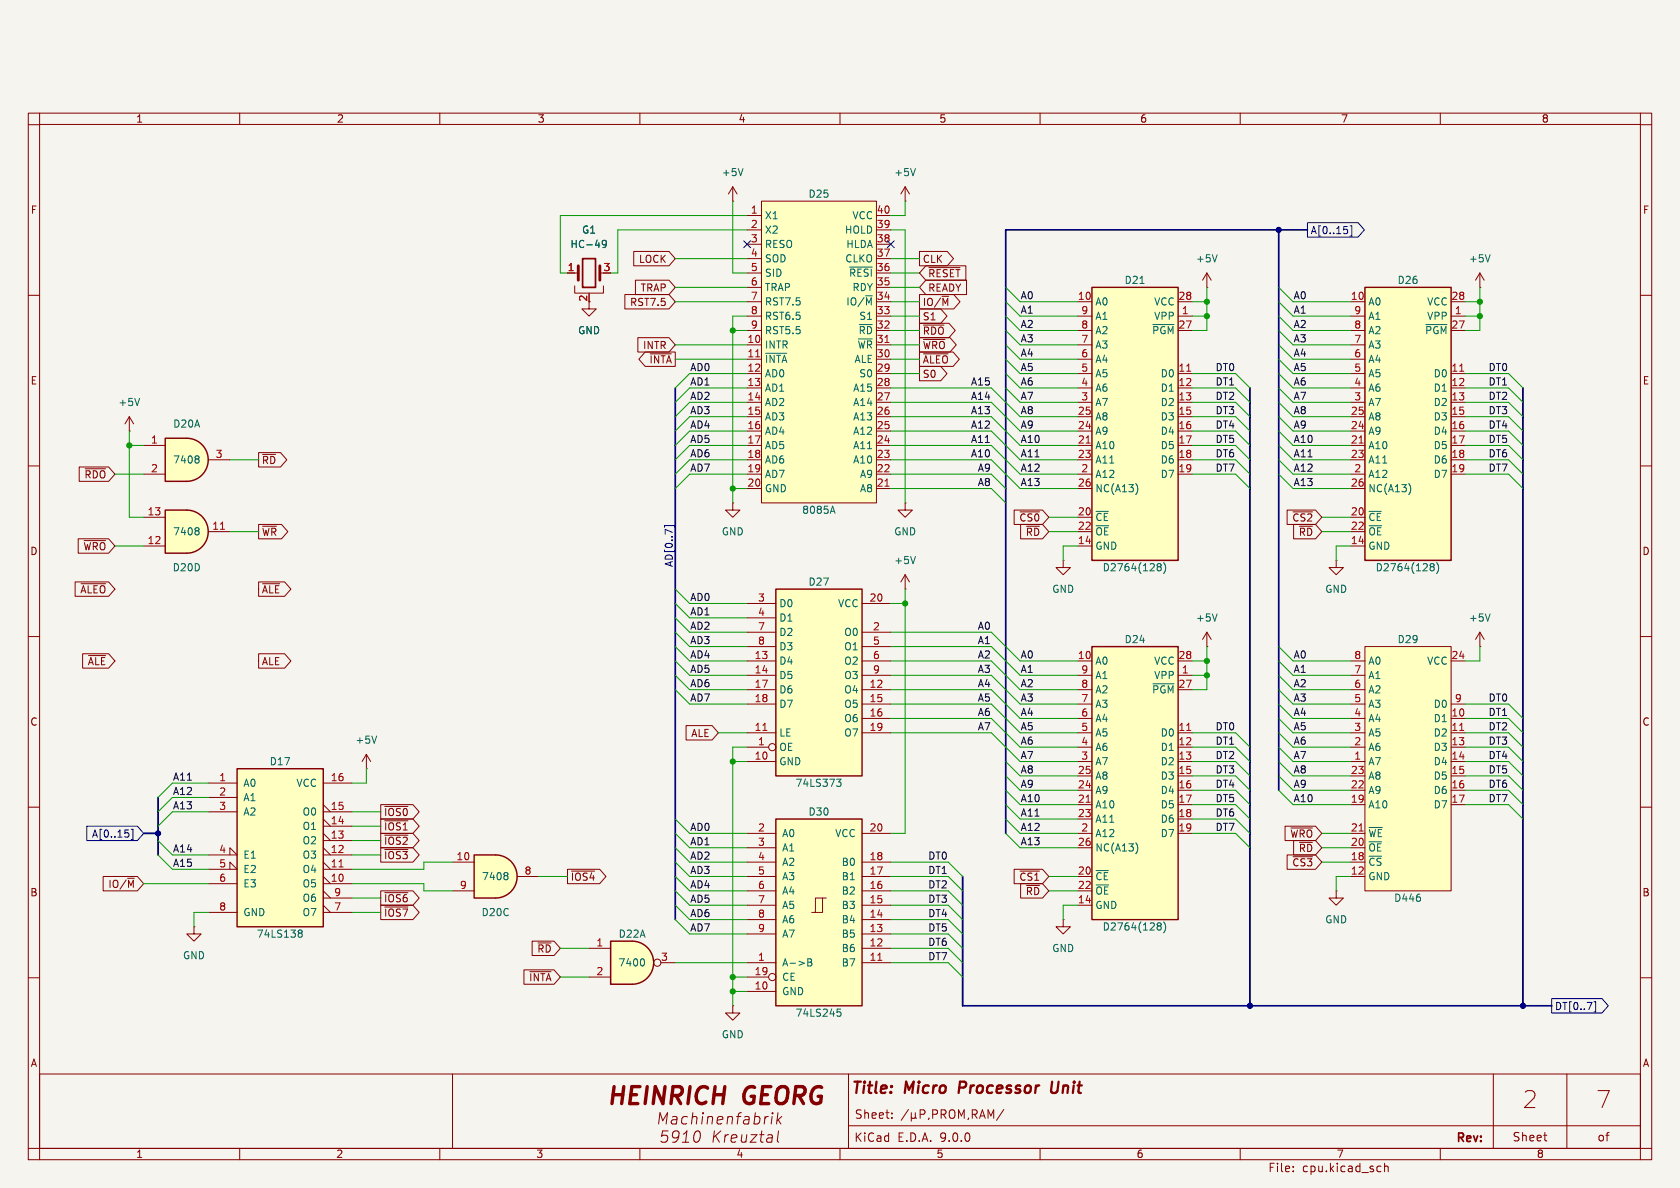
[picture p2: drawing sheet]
<svg xmlns="http://www.w3.org/2000/svg" width="297mm" height="210mm" viewBox="0 0 297 210" stroke-linecap="round" stroke-linejoin="round" font-family="sans-serif">
<defs><g id="words">
<g font-size="4.2" fill="#840000">
<text x="106.9" y="196.1">HEINRICH</text>
<text x="131.4" y="196.1">GEORG</text>
<text x="269.1" y="196.1">2</text>
<text x="282.1" y="196.1">7</text>
</g>
<g font-size="2.8" fill="#840000">
<text x="150.4" y="193.9">Title:</text>
<text x="160" y="193.9">Micro</text>
<text x="170.3" y="193.9">Processor</text>
<text x="187.4" y="193.9">Unit</text>
</g>
<g font-size="2.1" fill="#840000">
<text x="151" y="198">Sheet:</text>
<text x="150.9" y="202.1">KiCad</text>
<text x="158.7" y="202.1">E.D.A.</text>
<text x="166.2" y="202.1">9.0.0</text>
<text x="257.1" y="202.3">Rev:</text>
<text x="267.3" y="202">Sheet</text>
<text x="282.3" y="202">of</text>
<text x="224.1" y="207.4">File:</text>
<text x="230.2" y="207.4">cpu.kicad_sch</text>
</g>
<g font-size="1.8" fill="#840000">
<text x="24" y="21.9">1</text>
<text x="59.5" y="21.9">2</text>
<text x="95" y="21.9">3</text>
<text x="130.5" y="21.9">4</text>
<text x="166" y="21.9">5</text>
<text x="201.5" y="21.9">6</text>
<text x="237" y="21.9">7</text>
<text x="272.5" y="21.9">8</text>
<text x="5.3" y="38">F</text>
<text x="290.3" y="38">F</text>
<text x="112.8" y="46.7">LOCK</text>
<text x="163" y="46.7">CLK</text>
<text x="103.9" y="53.4" transform="rotate(-90 103.9 53.4)">2</text>
<text x="113.2" y="51.8">TRAP</text>
<text x="164" y="49.2">~{RESET}</text>
<text x="164" y="51.8">READY</text>
<text x="111.3" y="54.3">RST7.5</text>
<text x="163" y="56.8">S1</text>
<text x="163" y="59.4">~{RDO}</text>
<text x="163" y="54.3">IO/~{M}</text>
<text x="113.6" y="61.9">INTR</text>
<text x="114.7" y="64.5">~{INTA}</text>
<text x="163" y="61.9">~{WRO}</text>
<text x="163" y="64.5">~{ALEO}</text>
<text x="5.3" y="68.2">E</text>
<text x="163" y="67">S0</text>
<text x="290.3" y="68.2">E</text>
<text x="46.2" y="82.2">~{RD}</text>
<text x="14.8" y="84.8">~{RDO}</text>
<text x="46.2" y="94.9">~{WR}</text>
<text x="180.1" y="92.4">~{CS0}</text>
<text x="181.2" y="94.9">~{RD}</text>
<text x="228.4" y="92.4">~{CS2}</text>
<text x="229.5" y="94.9">~{RD}</text>
<text x="5.3" y="98.3">D</text>
<text x="14.6" y="97.5">~{WRO}</text>
<text x="290.3" y="98.3">D</text>
<text x="14.1" y="105.1">~{ALEO}</text>
<text x="46.2" y="105.1">~{ALE}</text>
<text x="15.4" y="117.8">~{ALE}</text>
<text x="46.2" y="117.8">ALE</text>
<text x="5.3" y="128.5">C</text>
<text x="122.1" y="130.5">ALE</text>
<text x="290.3" y="128.5">C</text>
<text x="67.8" y="147">~{IOS1}</text>
<text x="67.8" y="149.5">~{IOS2}</text>
<text x="67.8" y="144.5">~{IOS0}</text>
<text x="228" y="148.3">~{WRO}</text>
<text x="67.8" y="152.1">~{IOS3}</text>
<text x="100.8" y="155.9">~{IOS4}</text>
<text x="180.1" y="155.9">~{CS1}</text>
<text x="228.4" y="153.4">~{CS3}</text>
<text x="229.5" y="150.8">~{RD}</text>
<text x="5.3" y="158.6">B</text>
<text x="19.1" y="157.2">IO/~{M}</text>
<text x="67.8" y="159.7">~{IOS6}</text>
<text x="181.2" y="158.4">~{RD}</text>
<text x="290.3" y="158.6">B</text>
<text x="67.8" y="162.2">~{IOS7}</text>
<text x="93.4" y="173.7">~{INTA}</text>
<text x="94.9" y="168.6">~{RD}</text>
<text x="5.3" y="188.8">A</text>
<text x="290.3" y="188.8">A</text>
<text x="24" y="204.9">1</text>
<text x="59.3" y="204.9">2</text>
<text x="94.7" y="204.9">3</text>
<text x="130.1" y="204.9">4</text>
<text x="165.5" y="204.9">5</text>
<text x="200.8" y="204.9">6</text>
<text x="236.2" y="204.9">7</text>
<text x="271.6" y="204.9">8</text>
</g>
<g font-size="1.8" fill="#006464">
<text x="127.5" y="31.3">+5V</text>
<text x="142.8" y="35.2">D25</text>
<text x="158" y="31.3">+5V</text>
<text x="102.8" y="41.5">G1</text>
<text x="135.1" y="39">X1</text>
<text x="135.1" y="41.5">X2</text>
<text x="149.3" y="41.5">HOLD</text>
<text x="150.6" y="39">VCC</text>
<text x="100.7" y="44">HC-49</text>
<text x="135.1" y="44">RESO</text>
<text x="135.1" y="46.6">SOD</text>
<text x="149.3" y="46.6">CLKO</text>
<text x="149.5" y="44">HLDA</text>
<text x="211.3" y="46.6">+5V</text>
<text x="259.6" y="46.6">+5V</text>
<text x="135.1" y="49.1">SID</text>
<text x="135.1" y="51.7">TRAP</text>
<text x="150" y="49.1">~{RESI}</text>
<text x="150.6" y="51.7">RDY</text>
<text x="198.7" y="50.4">D21</text>
<text x="247" y="50.4">D26</text>
<text x="102.1" y="59.3">GND</text>
<text x="135.1" y="54.2">RST7.5</text>
<text x="135.1" y="56.7">RST6.5</text>
<text x="135.1" y="59.3">RST5.5</text>
<text x="149.5" y="54.2">IO/~{M}</text>
<text x="151.7" y="59.3">~{RD}</text>
<text x="151.8" y="56.7">S1</text>
<text x="193.5" y="54.2">A0</text>
<text x="193.5" y="56.7">A1</text>
<text x="193.5" y="59.3">A2</text>
<text x="203.6" y="59.3">~{PGM}</text>
<text x="203.9" y="54.2">VCC</text>
<text x="203.9" y="56.7">VPP</text>
<text x="241.8" y="54.2">A0</text>
<text x="241.8" y="56.7">A1</text>
<text x="241.8" y="59.3">A2</text>
<text x="251.8" y="59.3">~{PGM}</text>
<text x="252.2" y="54.2">VCC</text>
<text x="252.2" y="56.7">VPP</text>
<text x="135.1" y="61.8">INTR</text>
<text x="135.1" y="64.4">~{INTA}</text>
<text x="151" y="64.4">ALE</text>
<text x="193.5" y="61.8">A3</text>
<text x="193.5" y="64.4">A4</text>
<text x="241.8" y="61.8">A3</text>
<text x="241.8" y="64.4">A4</text>
<text x="20.8" y="72">+5V</text>
<text x="135.1" y="66.9">AD0</text>
<text x="135.1" y="69.4">AD1</text>
<text x="135.1" y="72">AD2</text>
<text x="150.7" y="69.4">A15</text>
<text x="150.7" y="72">A14</text>
<text x="151.8" y="66.9">S0</text>
<text x="193.5" y="66.9">A5</text>
<text x="193.5" y="69.4">A6</text>
<text x="193.5" y="72">A7</text>
<text x="205.1" y="66.9">D0</text>
<text x="205.1" y="69.4">D1</text>
<text x="205.1" y="72">D2</text>
<text x="241.8" y="66.9">A5</text>
<text x="241.8" y="69.4">A6</text>
<text x="241.8" y="72">A7</text>
<text x="253.3" y="66.9">D0</text>
<text x="253.3" y="69.4">D1</text>
<text x="253.3" y="72">D2</text>
<text x="30.5" y="75.8">D20A</text>
<text x="135.1" y="74.5">AD3</text>
<text x="135.1" y="77.1">AD4</text>
<text x="150.7" y="74.5">A13</text>
<text x="150.7" y="77.1">A12</text>
<text x="193.5" y="74.5">A8</text>
<text x="193.5" y="77.1">A9</text>
<text x="205.1" y="74.5">D3</text>
<text x="205.1" y="77.1">D4</text>
<text x="241.8" y="74.5">A8</text>
<text x="241.8" y="77.1">A9</text>
<text x="253.3" y="74.5">D3</text>
<text x="253.3" y="77.1">D4</text>
<text x="30.5" y="82.1">7408</text>
<text x="135.1" y="79.6">AD5</text>
<text x="135.1" y="82.1">AD6</text>
<text x="150.7" y="79.6">A11</text>
<text x="150.7" y="82.1">A10</text>
<text x="193.5" y="79.6">A10</text>
<text x="193.5" y="82.1">A11</text>
<text x="205.1" y="79.6">D5</text>
<text x="205.1" y="82.1">D6</text>
<text x="241.8" y="79.6">A10</text>
<text x="241.8" y="82.1">A11</text>
<text x="253.3" y="79.6">D5</text>
<text x="253.3" y="82.1">D6</text>
<text x="135.1" y="84.7">AD7</text>
<text x="135.1" y="87.2">GND</text>
<text x="151.9" y="84.7">A9</text>
<text x="151.9" y="87.2">A8</text>
<text x="193.5" y="84.7">A12</text>
<text x="193.5" y="87.2">NC(A13)</text>
<text x="205.1" y="84.7">D7</text>
<text x="241.8" y="84.7">A12</text>
<text x="241.8" y="87.2">NC(A13)</text>
<text x="253.3" y="84.7">D7</text>
<text x="30.5" y="94.8">7408</text>
<text x="127.5" y="94.8">GND</text>
<text x="141.7" y="91">8085A</text>
<text x="158" y="94.8">GND</text>
<text x="193.5" y="92.3">~{CE}</text>
<text x="193.5" y="94.8">~{OE}</text>
<text x="241.8" y="92.3">~{CE}</text>
<text x="241.8" y="94.8">~{OE}</text>
<text x="30.4" y="101.2">D20D</text>
<text x="158" y="99.9">+5V</text>
<text x="193.5" y="97.4">GND</text>
<text x="194.8" y="101.2">D2764(128)</text>
<text x="241.8" y="97.4">GND</text>
<text x="243.1" y="101.2">D2764(128)</text>
<text x="137.7" y="107.5">D0</text>
<text x="142.8" y="103.7">D27</text>
<text x="148.1" y="107.5">VCC</text>
<text x="185.9" y="105">GND</text>
<text x="234.2" y="105">GND</text>
<text x="137.7" y="110.1">D1</text>
<text x="137.7" y="112.6">D2</text>
<text x="149.1" y="112.6">O0</text>
<text x="198.7" y="113.9">D24</text>
<text x="211.3" y="110.1">+5V</text>
<text x="247" y="113.9">D29</text>
<text x="259.6" y="110.1">+5V</text>
<text x="137.7" y="115.2">D3</text>
<text x="137.7" y="117.7">D4</text>
<text x="149.1" y="115.2">O1</text>
<text x="149.1" y="117.7">O2</text>
<text x="193.5" y="117.7">A0</text>
<text x="203.9" y="117.7">VCC</text>
<text x="241.8" y="117.7">A0</text>
<text x="252.2" y="117.7">VCC</text>
<text x="137.7" y="120.2">D5</text>
<text x="137.7" y="122.8">D6</text>
<text x="137.7" y="125.3">D7</text>
<text x="149.1" y="120.2">O3</text>
<text x="149.1" y="122.8">O4</text>
<text x="149.1" y="125.3">O5</text>
<text x="193.5" y="120.2">A1</text>
<text x="193.5" y="122.8">A2</text>
<text x="193.5" y="125.3">A3</text>
<text x="203.6" y="122.8">~{PGM}</text>
<text x="203.9" y="120.2">VPP</text>
<text x="241.8" y="120.2">A1</text>
<text x="241.8" y="122.8">A2</text>
<text x="241.8" y="125.3">A3</text>
<text x="253.3" y="125.3">D0</text>
<text x="62.7" y="131.7">+5V</text>
<text x="137.7" y="130.4">LE</text>
<text x="149.1" y="127.9">O6</text>
<text x="149.1" y="130.4">O7</text>
<text x="193.5" y="127.9">A4</text>
<text x="193.5" y="130.4">A5</text>
<text x="205.1" y="130.4">D0</text>
<text x="241.8" y="127.9">A4</text>
<text x="241.8" y="130.4">A5</text>
<text x="253.3" y="127.9">D1</text>
<text x="253.3" y="130.4">D2</text>
<text x="47.6" y="135.5">D17</text>
<text x="137.7" y="132.9">OE</text>
<text x="137.7" y="135.5">GND</text>
<text x="193.5" y="132.9">A6</text>
<text x="193.5" y="135.5">A7</text>
<text x="205.1" y="132.9">D1</text>
<text x="205.1" y="135.5">D2</text>
<text x="241.8" y="132.9">A6</text>
<text x="241.8" y="135.5">A7</text>
<text x="253.3" y="132.9">D3</text>
<text x="253.3" y="135.5">D4</text>
<text x="42.9" y="139.3">A0</text>
<text x="42.9" y="141.8">A1</text>
<text x="52.3" y="139.3">VCC</text>
<text x="140.5" y="139.3">74LS373</text>
<text x="193.5" y="138">A8</text>
<text x="193.5" y="140.6">A9</text>
<text x="193.5" y="143.1">A10</text>
<text x="205.1" y="138">D3</text>
<text x="205.1" y="140.6">D4</text>
<text x="205.1" y="143.1">D5</text>
<text x="241.8" y="138">A8</text>
<text x="241.8" y="140.6">A9</text>
<text x="241.8" y="143.1">A10</text>
<text x="253.3" y="138">D5</text>
<text x="253.3" y="140.6">D6</text>
<text x="253.3" y="143.1">D7</text>
<text x="42.9" y="144.4">A2</text>
<text x="53.4" y="144.4">O0</text>
<text x="53.4" y="146.9">O1</text>
<text x="53.4" y="149.5">O2</text>
<text x="138.2" y="148.2">A0</text>
<text x="142.8" y="144.4">D30</text>
<text x="147.6" y="148.2">VCC</text>
<text x="193.5" y="145.6">A11</text>
<text x="193.5" y="148.2">A12</text>
<text x="205.1" y="145.6">D6</text>
<text x="205.1" y="148.2">D7</text>
<text x="241.8" y="148.2">~{WE}</text>
<text x="42.9" y="152">E1</text>
<text x="42.9" y="154.5">E2</text>
<text x="53.4" y="152">O3</text>
<text x="53.4" y="154.5">O4</text>
<text x="85.1" y="155.8">7408</text>
<text x="138.2" y="150.7">A1</text>
<text x="138.2" y="153.3">A2</text>
<text x="138.2" y="155.8">A3</text>
<text x="148.7" y="153.3">B0</text>
<text x="148.7" y="155.8">B1</text>
<text x="193.5" y="150.7">NC(A13)</text>
<text x="193.5" y="155.8">~{CE}</text>
<text x="241.8" y="150.7">~{OE}</text>
<text x="241.8" y="153.3">~{CS}</text>
<text x="241.8" y="155.8">GND</text>
<text x="42.9" y="157.1">E3</text>
<text x="53.4" y="157.1">O5</text>
<text x="53.4" y="159.6">O6</text>
<text x="138.2" y="158.3">A4</text>
<text x="138.2" y="160.9">A5</text>
<text x="148.7" y="158.3">B2</text>
<text x="148.7" y="160.9">B3</text>
<text x="193.5" y="158.3">~{OE}</text>
<text x="193.5" y="160.9">GND</text>
<text x="246.4" y="159.6">D446</text>
<text x="42.9" y="162.2">GND</text>
<text x="45.3" y="166">74LS138</text>
<text x="53.4" y="162.2">O7</text>
<text x="85" y="162.2">D20C</text>
<text x="109.3" y="166">D22A</text>
<text x="138.2" y="163.4">A6</text>
<text x="138.2" y="166">A7</text>
<text x="148.7" y="163.4">B4</text>
<text x="148.7" y="166">B5</text>
<text x="194.8" y="164.7">D2764(128)</text>
<text x="234.2" y="163.4">GND</text>
<text x="32.3" y="169.8">GND</text>
<text x="109.2" y="171">7400</text>
<text x="138.2" y="171">A-&gt;B</text>
<text x="138.2" y="173.6">CE</text>
<text x="148.7" y="168.5">B6</text>
<text x="148.7" y="171">B7</text>
<text x="185.9" y="168.5">GND</text>
<text x="138.2" y="176.1">GND</text>
<text x="140.5" y="179.9">74LS245</text>
<text x="127.5" y="183.7">GND</text>
</g>
<g font-size="1.8" fill="#a90000">
<text x="132.6" y="37.8">1</text>
<text x="132.6" y="40.4">2</text>
<text x="154.9" y="37.8">40</text>
<text x="154.9" y="40.4">39</text>
<text x="132.6" y="42.9">3</text>
<text x="132.6" y="45.5">4</text>
<text x="154.9" y="42.9">38</text>
<text x="154.9" y="45.5">37</text>
<text x="100.3" y="48">1</text>
<text x="106.6" y="48">3</text>
<text x="132.6" y="48">5</text>
<text x="132.6" y="50.5">6</text>
<text x="132.6" y="53.1">7</text>
<text x="154.9" y="48">36</text>
<text x="154.9" y="50.5">35</text>
<text x="154.9" y="53.1">34</text>
<text x="190.5" y="53.1">10</text>
<text x="208.2" y="53.1">28</text>
<text x="238.7" y="53.1">10</text>
<text x="256.5" y="53.1">28</text>
<text x="132.6" y="55.6">8</text>
<text x="132.6" y="58.2">9</text>
<text x="154.9" y="55.6">33</text>
<text x="154.9" y="58.2">32</text>
<text x="191.1" y="55.6">9</text>
<text x="191.1" y="58.2">8</text>
<text x="208.2" y="58.2">27</text>
<text x="208.8" y="55.6">1</text>
<text x="239.3" y="55.6">9</text>
<text x="239.3" y="58.2">8</text>
<text x="256.5" y="58.2">27</text>
<text x="257.1" y="55.6">1</text>
<text x="132" y="60.7">10</text>
<text x="132" y="63.2">11</text>
<text x="132" y="65.8">12</text>
<text x="151.5" y="61.8">~{WR}</text>
<text x="154.9" y="60.7">31</text>
<text x="154.9" y="63.2">30</text>
<text x="154.9" y="65.8">29</text>
<text x="191.1" y="60.7">7</text>
<text x="191.1" y="63.2">6</text>
<text x="191.1" y="65.8">5</text>
<text x="208.2" y="65.8">11</text>
<text x="239.3" y="60.7">7</text>
<text x="239.3" y="63.2">6</text>
<text x="239.3" y="65.8">5</text>
<text x="256.5" y="65.8">11</text>
<text x="132" y="68.3">13</text>
<text x="132" y="70.9">14</text>
<text x="154.9" y="68.3">28</text>
<text x="154.9" y="70.9">27</text>
<text x="191.1" y="68.3">4</text>
<text x="191.1" y="70.9">3</text>
<text x="208.2" y="68.3">12</text>
<text x="208.2" y="70.9">13</text>
<text x="239.3" y="68.3">4</text>
<text x="239.3" y="70.9">3</text>
<text x="256.5" y="68.3">12</text>
<text x="256.5" y="70.9">13</text>
<text x="132" y="73.4">15</text>
<text x="132" y="75.9">16</text>
<text x="154.9" y="73.4">26</text>
<text x="154.9" y="75.9">25</text>
<text x="190.5" y="73.4">25</text>
<text x="190.5" y="75.9">24</text>
<text x="208.2" y="73.4">15</text>
<text x="208.2" y="75.9">16</text>
<text x="238.7" y="73.4">25</text>
<text x="238.7" y="75.9">24</text>
<text x="256.5" y="73.4">15</text>
<text x="256.5" y="75.9">16</text>
<text x="26.6" y="78.5">1</text>
<text x="26.6" y="83.6">2</text>
<text x="38" y="81">3</text>
<text x="132" y="78.5">17</text>
<text x="132" y="81">18</text>
<text x="132" y="83.6">19</text>
<text x="154.9" y="78.5">24</text>
<text x="154.9" y="81">23</text>
<text x="154.9" y="83.6">22</text>
<text x="190.5" y="78.5">21</text>
<text x="190.5" y="81">23</text>
<text x="191.1" y="83.6">2</text>
<text x="208.2" y="78.5">17</text>
<text x="208.2" y="81">18</text>
<text x="208.2" y="83.6">19</text>
<text x="238.7" y="78.5">21</text>
<text x="238.7" y="81">23</text>
<text x="239.3" y="83.6">2</text>
<text x="256.5" y="78.5">17</text>
<text x="256.5" y="81">18</text>
<text x="256.5" y="83.6">19</text>
<text x="132" y="86.1">20</text>
<text x="154.9" y="86.1">21</text>
<text x="190.5" y="86.1">26</text>
<text x="238.7" y="86.1">26</text>
<text x="26" y="91.2">13</text>
<text x="37.4" y="93.7">11</text>
<text x="190.5" y="91.2">20</text>
<text x="190.5" y="93.7">22</text>
<text x="238.7" y="91.2">20</text>
<text x="238.7" y="93.7">22</text>
<text x="26" y="96.3">12</text>
<text x="190.5" y="96.3">14</text>
<text x="238.7" y="96.3">14</text>
<text x="133.9" y="106.4">3</text>
<text x="153.6" y="106.4">20</text>
<text x="133.9" y="109">4</text>
<text x="133.9" y="111.5">7</text>
<text x="154.2" y="111.5">2</text>
<text x="133.3" y="116.6">13</text>
<text x="133.3" y="119.1">14</text>
<text x="133.9" y="114">8</text>
<text x="154.2" y="114">5</text>
<text x="154.2" y="116.6">6</text>
<text x="154.2" y="119.1">9</text>
<text x="190.5" y="116.6">10</text>
<text x="191.1" y="119.1">9</text>
<text x="208.2" y="116.6">28</text>
<text x="208.8" y="119.1">1</text>
<text x="239.3" y="116.6">8</text>
<text x="239.3" y="119.1">7</text>
<text x="256.5" y="116.6">24</text>
<text x="133.3" y="121.7">17</text>
<text x="133.3" y="124.2">18</text>
<text x="153.6" y="121.7">12</text>
<text x="153.6" y="124.2">15</text>
<text x="191.1" y="121.7">8</text>
<text x="191.1" y="124.2">7</text>
<text x="208.2" y="121.7">27</text>
<text x="239.3" y="121.7">6</text>
<text x="239.3" y="124.2">5</text>
<text x="257.1" y="124.2">9</text>
<text x="133.3" y="129.3">11</text>
<text x="133.9" y="131.8">1</text>
<text x="153.6" y="126.7">16</text>
<text x="153.6" y="129.3">19</text>
<text x="191.1" y="126.7">6</text>
<text x="191.1" y="129.3">5</text>
<text x="191.1" y="131.8">4</text>
<text x="208.2" y="129.3">11</text>
<text x="208.2" y="131.8">12</text>
<text x="239.3" y="126.7">4</text>
<text x="239.3" y="129.3">3</text>
<text x="239.3" y="131.8">2</text>
<text x="256.5" y="126.7">10</text>
<text x="256.5" y="129.3">11</text>
<text x="256.5" y="131.8">13</text>
<text x="133.3" y="134.4">10</text>
<text x="190.5" y="136.9">25</text>
<text x="191.1" y="134.4">3</text>
<text x="208.2" y="134.4">13</text>
<text x="208.2" y="136.9">15</text>
<text x="238.7" y="136.9">23</text>
<text x="239.3" y="134.4">1</text>
<text x="256.5" y="134.4">14</text>
<text x="256.5" y="136.9">15</text>
<text x="38.7" y="138.2">1</text>
<text x="38.7" y="140.7">2</text>
<text x="38.7" y="143.3">3</text>
<text x="58.4" y="138.2">16</text>
<text x="58.4" y="143.3">15</text>
<text x="190.5" y="139.4">24</text>
<text x="190.5" y="142">21</text>
<text x="208.2" y="139.4">16</text>
<text x="208.2" y="142">17</text>
<text x="238.7" y="139.4">22</text>
<text x="238.7" y="142">19</text>
<text x="256.5" y="139.4">16</text>
<text x="256.5" y="142">17</text>
<text x="58.4" y="145.8">14</text>
<text x="58.4" y="148.3">13</text>
<text x="133.9" y="147.1">2</text>
<text x="133.9" y="149.6">3</text>
<text x="153.6" y="147.1">20</text>
<text x="190.5" y="144.5">23</text>
<text x="190.5" y="149.6">26</text>
<text x="191.1" y="147.1">2</text>
<text x="208.2" y="144.5">18</text>
<text x="208.2" y="147.1">19</text>
<text x="238.7" y="147.1">21</text>
<text x="238.7" y="149.6">20</text>
<text x="38.7" y="150.9">4</text>
<text x="38.7" y="153.4">5</text>
<text x="38.7" y="156">6</text>
<text x="58.4" y="150.9">12</text>
<text x="58.4" y="153.4">11</text>
<text x="58.4" y="156">10</text>
<text x="80.6" y="152.1">10</text>
<text x="92.6" y="154.7">8</text>
<text x="133.9" y="152.1">4</text>
<text x="133.9" y="154.7">5</text>
<text x="153.6" y="152.1">18</text>
<text x="153.6" y="154.7">17</text>
<text x="190.5" y="154.7">20</text>
<text x="238.7" y="152.1">18</text>
<text x="238.7" y="154.7">12</text>
<text x="38.7" y="161">8</text>
<text x="59" y="158.5">9</text>
<text x="59" y="161">7</text>
<text x="81.2" y="157.2">9</text>
<text x="133.9" y="157.2">6</text>
<text x="133.9" y="159.8">7</text>
<text x="153.6" y="157.2">16</text>
<text x="153.6" y="159.8">15</text>
<text x="190.5" y="157.2">22</text>
<text x="190.5" y="159.8">14</text>
<text x="105.3" y="167.4">1</text>
<text x="133.9" y="162.3">8</text>
<text x="133.9" y="164.8">9</text>
<text x="153.6" y="162.3">14</text>
<text x="153.6" y="164.8">13</text>
<text x="153.6" y="167.4">12</text>
<text x="105.3" y="172.5">2</text>
<text x="116.8" y="169.9">3</text>
<text x="133.3" y="172.5">19</text>
<text x="133.9" y="169.9">1</text>
<text x="153.6" y="169.9">11</text>
<text x="133.3" y="175">10</text>
</g>
<g font-size="1.8" fill="#000084">
<text x="231.6" y="41.6">A[0..15]</text>
<text x="119" y="100.3" transform="rotate(-90 119 100.3)">AD[0..7]</text>
<text x="16.1" y="148.3">A[0..15]</text>
<text x="274.8" y="178.8">DT[0..7]</text>
</g>
<g font-size="1.8" fill="#0f0f0f">
<text x="180.3" y="53">A0</text>
<text x="228.6" y="53">A0</text>
<text x="180.3" y="55.5">A1</text>
<text x="180.3" y="58.1">A2</text>
<text x="228.6" y="58.1">A2</text>
<text x="228.6" y="55.5">A1</text>
<text x="121.9" y="65.7">AD0</text>
<text x="180.3" y="63.2">A4</text>
<text x="180.3" y="60.6">A3</text>
<text x="180.3" y="65.7">A5</text>
<text x="214.8" y="65.7">DT0</text>
<text x="228.6" y="60.6">A3</text>
<text x="228.6" y="63.2">A4</text>
<text x="228.6" y="65.7">A5</text>
<text x="263" y="65.7">DT0</text>
<text x="121.9" y="70.8">AD2</text>
<text x="121.9" y="68.2">AD1</text>
<text x="171.5" y="68.2">A15</text>
<text x="171.5" y="70.8">A14</text>
<text x="180.3" y="70.8">A7</text>
<text x="180.3" y="68.2">A6</text>
<text x="214.8" y="70.8">DT2</text>
<text x="214.8" y="68.2">DT1</text>
<text x="228.6" y="68.2">A6</text>
<text x="228.6" y="70.8">A7</text>
<text x="263" y="68.2">DT1</text>
<text x="263" y="70.8">DT2</text>
<text x="121.9" y="73.3">AD3</text>
<text x="121.9" y="75.9">AD4</text>
<text x="171.5" y="75.9">A12</text>
<text x="171.5" y="73.3">A13</text>
<text x="180.3" y="73.3">A8</text>
<text x="180.3" y="75.9">A9</text>
<text x="214.8" y="75.9">DT4</text>
<text x="214.8" y="73.3">DT3</text>
<text x="228.6" y="73.3">A8</text>
<text x="228.6" y="75.9">A9</text>
<text x="263" y="73.3">DT3</text>
<text x="263" y="75.9">DT4</text>
<text x="121.9" y="80.9">AD6</text>
<text x="121.9" y="78.4">AD5</text>
<text x="121.9" y="83.5">AD7</text>
<text x="171.5" y="80.9">A10</text>
<text x="171.5" y="78.4">A11</text>
<text x="172.8" y="83.5">A9</text>
<text x="180.3" y="78.4">A10</text>
<text x="180.3" y="83.5">A12</text>
<text x="180.3" y="80.9">A11</text>
<text x="214.8" y="83.5">DT7</text>
<text x="214.8" y="80.9">DT6</text>
<text x="214.8" y="78.4">DT5</text>
<text x="228.6" y="80.9">A11</text>
<text x="228.6" y="78.4">A10</text>
<text x="228.6" y="83.5">A12</text>
<text x="263" y="78.4">DT5</text>
<text x="263" y="80.9">DT6</text>
<text x="263" y="83.5">DT7</text>
<text x="172.8" y="86">A8</text>
<text x="180.3" y="86">A13</text>
<text x="228.6" y="86">A13</text>
<text x="121.9" y="106.3">AD0</text>
<text x="121.9" y="108.9">AD1</text>
<text x="121.9" y="114">AD3</text>
<text x="121.9" y="111.4">AD2</text>
<text x="172.8" y="114">A1</text>
<text x="172.8" y="111.4">A0</text>
<text x="121.9" y="119">AD5</text>
<text x="121.9" y="116.5">AD4</text>
<text x="172.8" y="119">A3</text>
<text x="172.8" y="116.5">A2</text>
<text x="180.3" y="116.5">A0</text>
<text x="180.3" y="119">A1</text>
<text x="228.6" y="116.5">A0</text>
<text x="228.6" y="119">A1</text>
<text x="121.9" y="124.1">AD7</text>
<text x="121.9" y="121.6">AD6</text>
<text x="172.8" y="121.6">A4</text>
<text x="172.8" y="124.1">A5</text>
<text x="180.3" y="124.1">A3</text>
<text x="180.3" y="121.6">A2</text>
<text x="228.6" y="121.6">A2</text>
<text x="228.6" y="124.1">A3</text>
<text x="263" y="124.1">DT0</text>
<text x="172.8" y="129.2">A7</text>
<text x="172.8" y="126.7">A6</text>
<text x="180.3" y="131.7">A6</text>
<text x="180.3" y="129.2">A5</text>
<text x="180.3" y="126.7">A4</text>
<text x="214.8" y="129.2">DT0</text>
<text x="214.8" y="131.7">DT1</text>
<text x="228.6" y="129.2">A5</text>
<text x="228.6" y="131.7">A6</text>
<text x="228.6" y="126.7">A4</text>
<text x="263" y="126.7">DT1</text>
<text x="263" y="131.7">DT3</text>
<text x="263" y="129.2">DT2</text>
<text x="180.3" y="136.8">A8</text>
<text x="180.3" y="134.3">A7</text>
<text x="214.8" y="136.8">DT3</text>
<text x="214.8" y="134.3">DT2</text>
<text x="228.6" y="134.3">A7</text>
<text x="228.6" y="136.8">A8</text>
<text x="263" y="136.8">DT5</text>
<text x="263" y="134.3">DT4</text>
<text x="30.5" y="140.6">A12</text>
<text x="30.5" y="143.2">A13</text>
<text x="30.5" y="138.1">A11</text>
<text x="180.3" y="139.4">A9</text>
<text x="180.3" y="141.9">A10</text>
<text x="214.8" y="139.4">DT4</text>
<text x="214.8" y="141.9">DT5</text>
<text x="228.6" y="139.4">A9</text>
<text x="228.6" y="141.9">A10</text>
<text x="263" y="141.9">DT7</text>
<text x="263" y="139.4">DT6</text>
<text x="121.9" y="147">AD0</text>
<text x="121.9" y="149.5">AD1</text>
<text x="180.3" y="144.4">A11</text>
<text x="180.3" y="147">A12</text>
<text x="180.3" y="149.5">A13</text>
<text x="214.8" y="147">DT7</text>
<text x="214.8" y="144.4">DT6</text>
<text x="30.5" y="153.3">A15</text>
<text x="30.5" y="150.8">A14</text>
<text x="121.9" y="154.6">AD3</text>
<text x="121.9" y="152.1">AD2</text>
<text x="164" y="154.6">DT1</text>
<text x="164" y="152.1">DT0</text>
<text x="121.9" y="159.7">AD5</text>
<text x="121.9" y="157.1">AD4</text>
<text x="164" y="157.1">DT2</text>
<text x="164" y="159.7">DT3</text>
<text x="121.9" y="164.8">AD7</text>
<text x="121.9" y="162.2">AD6</text>
<text x="164" y="167.3">DT6</text>
<text x="164" y="164.8">DT5</text>
<text x="164" y="162.2">DT4</text>
<text x="164" y="169.8">DT7</text>
</g>
</g></defs>
<path d="M0 0h297v210h-297z" fill="#f5f4ef" stroke="#f5f4ef" stroke-width=".18"/>
<g fill="none" stroke="#840000" stroke-width=".18">
<path d="M5 20h287v185h-287zM5 22h2M7 22h283v181h-283zM7 20v2M42.4 20v2M77.7 20v2M113.1 20v2M148.5 20v2M183.9 20v2M219.2 20v2M254.6 20v2M290 20v2"/>
<path d="M290 22h2M5 52.2h2M213.4 50.8h.1M213.4 48.3v2.5M213.4 48.3l-.8 1.2M213.4 48.3l.7 1.2M290 52.2h2M5 82.4h2M236.2 99.1v1.2h1.3l-1.3 1.3-1.3-1.3h1.3M236.2 99.1h.1M290 82.4h2M5 112.5h2"/>
<path d="M213.4 114.3h.1M213.4 111.8l-.8 1.2M213.4 111.8l.7 1.2M213.4 111.8v2.5M290 112.5h2M5 142.7h2M290 142.7h2M5 172.8h2M188 162.6v1.2h1.2l-1.2 1.3-1.3-1.3h1.3M188 162.6h.1M290 172.8h2M7 189.9h283v13.1h-283z"/>
<path d="M80 189.9v13.1M116.4 198.7l.3-2 .5 1.4 .8-1.4-.2 2M118.1 199.9h-.9l-.3 1 .4-.2 .6 .1 .2 .3-.2 .6-.3 .2h-.5l-.3-.2M119.7 197.8l-.7 .1a.4 .4 0 0 0-.3 .4 .4 .4 0 0 0 .2 .4l.7-.1M119.7 197.6l-.1 1.1M120.7 197.6l-.2 .1v.8l.3 .2 .6-.1M122.5 196.7l-.3 2M123.2 197.6l-.1 1.1M124.2 197.4l-.2 1.3M125.2 197.4l-.2 1.3M126 197.6l-.1 1.1M126.3 199.9l-.3 2"/>
<path d="M126.8 197.6v1l.2 .1 .6-.1M127.4 199.9l-1.2 1.2M127.8 197.6v.2l-1 .2M128.7 197.4l-.2 1.3M128.8 197.5l.2-.1 .4 .1v1.2M130.2 197.4h.8M130.5 197l-.2 1.7M132.4 197.8l-.6 .1a.4 .4 0 0 0-.4 .4 .4 .4 0 0 0 .3 .4l.6-.1M132.5 197.6l-.2 1.1M133.5 196.7l-.2 2M134.3 197.6v.7a.66 .66 0 0 1-1 .3M134.7 199.9l-.2 1.7v.2l.4 .1"/>
<path d="M135.3 197.4l-.2 1.3M135.3 197.6l-.1 .1M136.5 197.4l-.2 1.3M137.5 196.7l-.2 2M137.6 197.9l.4 .8M137.6 199.9l-.2 1.7 .3 .3M138.2 197.4l-.8 .7M150 199h140M150 189.9v13.1M157.7 197.6v.1M157.7 196.8v.1M160.6 196.1l-1.3 2"/>
<path d="M161.1 196.7v1.5M161.1 197.5l.2 .2h.3l.2-.2M161.8 197.5l.2 .2M161.8 196.7v.8M162.7 197l.7-.1 .1-.2v-.4l-.3-.1h-.5v1.5M164.2 197.6l-.1 .3M164.9 197l.7-.1 .1-.2v-.4l-.2-.1h-.6v1.5M166.4 197l.7-.1 .1-.2v-.4l-.2-.1h-.6v1.5M166.7 197l.5 .7M168 196.3a.5 .5 0 0 1 .6-.1 .5 .5 0 0 1 .2 .5v.5a.5 .5 0 0 1-.5 .5 .5 .5 0 0 1-.5-.5v-.5zM169.5 197.7v-1.5l.5 1.1 .5-1.1v1.5M171.2 197.6l-.1 .3"/>
<path d="M171.9 197l.7-.1 .1-.2v-.4l-.2-.1h-.6v1.5M172.2 197l.5 .7M173.2 197.7l.5-1.5 .5 1.5M173.3 197.3h.7M174.7 197.7v-1.5l.5 1.1 .5-1.1v1.5M177.5 196.1l-1.3 2M264 189.9v13.1M277 189.9v13.1M5 203h2M7 203v2M42.4 203v2M77.7 203v2"/>
<path d="M113.1 203v2M120 200.8a.64 .64 0 0 1-1.1 .2v-.7a.64 .64 0 0 1 1.1-.2 1.47 1.47 0 0 1-.7 1.8h-.4M120.6 201.9h1.2M120.8 200.5l.6-.6-.2 2M122.9 200.1a.46 .46 0 0 1 .5-.2 .46 .46 0 0 1 .4 .4 1.15 1.15 0 0 1-.8 1.6l-.2-.1a1.54 1.54 0 0 1 .1-1.7zM126.5 200.8l.7 1.1M128.2 200.6l-.2 1.3M128.8 200.6l-.4 .1-.2 .3M129.3 201.3l1-.2-.1-.4-.2-.1-.6 .1-.2 .9 .3 .3 .6-.1M131.2 200.6l-.1 1.2a.57 .57 0 0 0 .8-.1M132 200.6l-.1 1.3M132.8 200.6h1l-1.2 1.3h1.1"/>
<path d="M134.3 200.6h.8M135.7 200.7l.2-.1 .6 .1-.1 1.2M136.5 201.1l-.6 .1a.4 .4 0 0 0-.4 .3 .4 .4 0 0 0 .3 .4l.6-.1M148.5 203v2M183.9 203v2M219.2 203v2M228.6 207v.1M228.6 206.2v.1M244 206.1l.1 .1M244.1 207.1h-.1M244.8 205.6v1.5M244.8 206.3l.2-.2 .3 .1 .1 .9"/>
<path d="M254.6 203v2M272.9 200.7h.6M273.3 201.7h.2M292 203h-2v2"/>
</g>
<path d="M169.7 191.2l-.2 2M186 191.2l-.2 1.6 .2 .3a.66 .66 0 0 0 .8-.1" fill="none" stroke="#840000" stroke-width=".4"/>
<path d="M215.2 45l-.4 1.3M215.2 108.5l-.4 1.3" fill="none" stroke="#006464" stroke-width=".18"/>
<path d="M241.3 50.8h15.2v48.3h-15.2z" fill="#ffffc2"/>
<path d="M241.3 50.8h15.2v48.3h-15.2z" fill="none" stroke="#840000" stroke-width=".25"/>
<g fill="none" stroke="#840000" stroke-width=".18">
<path d="M238.8 53.3h2.5M238.8 55.9h2.5M238.8 58.4h2.5M256.5 53.3h2.6M256.5 55.9h2.6M256.5 58.4h2.6M238.8 61h2.5M238.8 63.5h2.5M238.8 66h2.5M238.8 68.6h2.5M238.8 71.1h2.5M238.8 73.7h2.5"/>
<path d="M238.8 76.2h2.5M238.8 78.7h2.5M256.5 66h2.6M256.5 68.6h2.6M256.5 71.1h2.6M256.5 73.7h2.6M256.5 76.2h2.6M256.5 78.7h2.6M238.8 81.3h2.5M238.8 83.8h2.5M238.8 86.4h2.5M238.8 91.4h2.5"/>
<path d="M238.8 94h2.5M238.8 96.5h2.5M256.5 81.3h2.6M256.5 83.8h2.6"/>
</g>
<path d="M240.3 78.3h.7M258.1 65.6h.7" fill="none" stroke="#a90000" stroke-width=".18"/>
<path d="M252.1 57.4h3.7M249.1 85.5a1.49 1.49 0 0 1 0 1.9M252.9 99.8l.2-.2 .3 .1 .1 .2-.2 .3M254 99.5a1.46 1.46 0 0 1 0 1.9M252.9 100.1l.2 .1M253.1 100.2h.2M253.1 100.2l-.2 .1M253.3 100.2l.2 .2v.4l-.2 .1-.4-.1" fill="none" stroke="#006464" stroke-width=".18"/>
<path d="M137.2 104.1h15.2v33.1h-15.2z" fill="#ffffc2"/>
<path d="M137.2 104.1h15.2v33.1h-15.2z" fill="none" stroke="#840000" stroke-width=".25"/>
<g fill="none" stroke="#840000" stroke-width=".18">
<path d="M100.3 48.3h1.9M101.6 50.5v1.3h5.1v-1.3M104.1 51.8v.3M106 48.3h.7M188 99.1v1.2h1.2l-1.2 1.3-1.3-1.3h1.3M188 99.1h.1M132.1 106.7h5.1M132.1 109.2h5.1M132.1 111.8h5.1M132.1 114.3h5.1M132.1 116.8h5.1M132.1 119.4h5.1"/>
<path d="M152.4 106.7h5.1M152.4 111.8h5.1M152.4 114.3h5.1M152.4 116.8h5.1M152.4 119.4h5.1M160 104.1h.1M160 101.6l-.7 1.3M160 101.6l.8 1.3M160 101.6v2.5M261.6 114.3h.1M261.6 111.8l-.7 1.2M261.6 111.8l.8 1.2"/>
<path d="M261.6 111.8v2.5M132.1 121.9h5.1M132.1 124.5h5.1M132.1 129.5h5.1M132.1 132.1h3.8M132.1 134.6h5.1M152.4 121.9h5.1M152.4 124.5h5.1M152.4 129.5h5.1M152.4 127h5.1M236.2 157.5v1.3h1.3l-1.3 1.2-1.3-1.2h1.3M236.2 157.5h.1"/>
<path d="M34.3 163.8v1.3h1.3l-1.3 1.3-1.3-1.3h1.3M34.3 163.8h.1"/>
<circle cx="136.5" cy="132.1" r=".63"/>
</g>
<path d="M134.9 129.1h.7" fill="none" stroke="#a90000" stroke-width=".18"/>
<path d="M107.2 43l-.2 .3h-.3l-.2-.3 .1-.4 .4-.1 .1 .1a.84 .84 0 0 1-.3 1.2h-.2M161.8 98.4l-.4 1.2M263.4 108.5l-.4 1.3M147.9 137.7h.8l-.4 .5 .3 .1 .1 .5-.3 .2h-.3" fill="none" stroke="#006464" stroke-width=".18"/>
<path d="M102.2 47v2.5M106 47v2.5" fill="none" stroke="#840000" stroke-width=".51"/>
<path d="M103 45.7h2.3v5.1h-2.3z" fill="none" stroke="#840000" stroke-width=".3"/>
<path d="M193 50.8h15.3v48.3h-15.3z" fill="#ffffc2"/>
<path d="M193 50.8h15.3v48.3h-15.3z" fill="none" stroke="#840000" stroke-width=".25"/>
<g fill="none" stroke="#840000" stroke-width=".18">
<path d="M190.5 53.3h2.5M190.5 55.9h2.5M190.5 58.4h2.5M208.3 53.3h2.5M208.3 55.9h2.5M208.3 58.4h2.5M190.5 61h2.5M190.5 63.5h2.5M190.5 66h2.5M190.5 68.6h2.5M190.5 71.1h2.5M190.5 73.7h2.5"/>
<path d="M190.5 76.2h2.5M190.5 78.7h2.5M208.3 66h2.5M208.3 68.6h2.5M208.3 71.1h2.5M208.3 73.7h2.5M208.3 76.2h2.5M208.3 78.7h2.5M190.5 81.3h2.5M190.5 83.8h2.5M190.5 86.4h2.5M190.5 91.4h2.5"/>
<path d="M190.5 94h2.5M190.5 96.5h2.5M208.3 81.3h2.5M208.3 83.8h2.5"/>
</g>
<path d="M192 78.3h.7M209.8 65.6h.7" fill="none" stroke="#a90000" stroke-width=".18"/>
<path d="M201.5 50.1h.8M203.8 57.4h3.7M200.8 85.5a1.49 1.49 0 0 1 0 1.9M204.6 99.8l.2-.2 .4 .1 .1 .2-.3 .3M205.7 99.5a1.46 1.46 0 0 1 0 1.9M204.6 100.1l.2 .1M204.8 100.2h.2M204.8 100.2l-.2 .1M205 100.2l.3 .2-.1 .4-.2 .1-.4-.1" fill="none" stroke="#006464" stroke-width=".18"/>
<path d="M193 114.3h15.3v48.3h-15.3z" fill="#ffffc2"/>
<path d="M193 114.3h15.3v48.3h-15.3z" fill="none" stroke="#840000" stroke-width=".25"/>
<g fill="none" stroke="#840000" stroke-width=".18">
<path d="M104.1 53.3v1.3h1.3l-1.3 1.3-1.2-1.3h1.2M261.6 50.8h.1M261.6 48.3l-.7 1.2M261.6 48.3l.8 1.2M261.6 48.3v2.5M190.5 116.8h2.5M190.5 119.4h2.5M208.3 116.8h2.5M208.3 119.4h2.5M190.5 121.9h2.5M190.5 124.5h2.5M190.5 127h2.5"/>
<path d="M190.5 129.5h2.5M190.5 132.1h2.5M190.5 134.6h2.5M190.5 137.2h2.5M190.5 139.7h2.5M208.3 121.9h2.5M208.3 129.5h2.5M208.3 132.1h2.5M208.3 134.6h2.5M208.3 137.2h2.5M208.3 139.7h2.5M190.5 142.2h2.5"/>
<path d="M190.5 144.8h2.5M190.5 147.3h2.5M190.5 149.9h2.5M190.5 154.9h2.5M190.5 157.5h2.5M208.3 142.2h2.5M208.3 144.8h2.5M208.3 147.3h2.5M190.5 160h2.5"/>
</g>
<path d="M209.8 129.1h.7M192 141.8h.7" fill="none" stroke="#a90000" stroke-width=".18"/>
<path d="M263.4 45l-.4 1.3M203.8 120.9h3.7M200.8 149a1.49 1.49 0 0 1 0 1.9M204.6 163.6l.2 .1M204.6 163.3l.2-.2 .4 .1 .1 .2-.3 .3M204.8 163.7h.2M204.8 163.7l-.2 .1M205 163.7l.3 .2-.1 .4-.2 .1-.4-.1M205.7 163a1.46 1.46 0 0 1 0 1.9" fill="none" stroke="#006464" stroke-width=".18"/>
<path d="M241.3 114.3h15.2v43.2h-15.2z" fill="#ffffc2"/>
<g fill="none" stroke="#840000" stroke-width=".18">
<path d="M238.8 116.8h2.5M238.8 119.4h2.5M241.3 114.3h15.2v43.2h-15.2zM256.5 116.8h2.6M238.8 121.9h2.5M238.8 124.5h2.5M238.8 127h2.5M238.8 129.5h2.5M238.8 132.1h2.5M238.8 134.6h2.5M238.8 137.2h2.5M238.8 139.7h2.5"/>
<path d="M256.5 124.5h2.6M256.5 127h2.6M256.5 129.5h2.6M256.5 132.1h2.6M256.5 134.6h2.6M256.5 137.2h2.6M256.5 139.7h2.6M238.8 142.2h2.5M238.8 147.3h2.5M238.8 149.9h2.5M238.8 152.4h2.5M238.8 154.9h2.5"/>
<path d="M256.5 142.2h2.6"/>
</g>
<path d="M242 146.3h2.4" fill="none" stroke="#006464" stroke-width=".18"/>
<path d="M258.1 129.1h.7M240.3 146.9h.7" fill="none" stroke="#a90000" stroke-width=".18"/>
<path d="M134.6 35.6h20.3v53.3h-20.3z" fill="#ffffc2"/>
<g fill="none" stroke="#840000" stroke-width=".18">
<path d="M132.1 38.1h2.5M134.6 35.6h20.3v53.3h-20.3zM154.9 38.1h2.6M132.1 40.6h2.5M132.1 43.2h2.5M132.1 45.7h2.5M132.1 48.3h2.5M132.1 50.8h2.5M132.1 53.3h2.5M132.1 55.9h2.5M132.1 58.4h2.5M154.9 40.6h2.6"/>
<path d="M154.9 43.2h2.6M154.9 45.7h2.6M154.9 48.3h2.6M154.9 50.8h2.6M154.9 53.3h2.6M154.9 55.9h2.6M154.9 58.4h2.6M132.1 61h2.5M132.1 63.5h2.5M132.1 66h2.5M132.1 68.6h2.5M132.1 71.1h2.5"/>
<path d="M132.1 73.7h2.5M132.1 76.2h2.5M132.1 78.7h2.5M154.9 61h2.6M154.9 63.5h2.6M154.9 66h2.6M154.9 68.6h2.6M154.9 71.1h2.6M154.9 73.7h2.6M154.9 76.2h2.6M154.9 78.7h2.6M129.5 88.9v1.3h1.3l-1.3 1.2-1.2-1.2h1.2"/>
<path d="M129.5 88.9h.1M132.1 81.3h2.5M132.1 83.8h2.5M132.1 86.4h2.5M154.9 81.3h2.6M154.9 83.8h2.6M154.9 86.4h2.6"/>
</g>
<path d="M150.2 47.2h4M135.4 62.5h3.7M146.9 90.4h.6M147.2 89.5l.4 1.2" fill="none" stroke="#006464" stroke-width=".18"/>
<path d="M133.6 63.1h.7M156.5 85.9h.7" fill="none" stroke="#a90000" stroke-width=".18"/>
<path d="M33 90.2a3.8 3.8 0 0 1 3.8 3.8 3.8 3.8 0 0 1-3.8 3.8z" fill="#ffffc2" stroke="#ffffc2" stroke-width=".18"/>
<path d="M29.2 90.2h3.8v7.6h-3.8z" fill="#ffffc2"/>
<path d="M29.2 90.2h3.8a3.8 3.8 0 0 1 3.8 3.8 3.8 3.8 0 0 1-3.8 3.8h-3.8z" fill="none" stroke="#840000" stroke-width=".25"/>
<path d="M129.5 35.6h.1M129.5 33l-.7 1.3M129.5 33l.8 1.3M129.5 33v2.6M160 35.6h.1M160 33l-.7 1.3M160 33l.8 1.3M160 33v2.6M25.4 96.5h3.8M25.4 91.4h3.8M36.8 94h3.8" fill="none" stroke="#840000" stroke-width=".18"/>
<path d="M39 93.6h.7" fill="none" stroke="#a90000" stroke-width=".18"/>
<path d="M131.4 29.8l-.5 1.3M161.8 29.8l-.4 1.3M35 93.3l.2 .2-.2 .3 .2 .3v.2l-.2 .3" fill="none" stroke="#006464" stroke-width=".18"/>
<path d="M33 77.5a3.8 3.8 0 0 1 3.8 3.8 3.8 3.8 0 0 1-3.8 3.8z" fill="#ffffc2" stroke="#ffffc2" stroke-width=".18"/>
<path d="M29.2 77.5h3.8v7.6h-3.8z" fill="#ffffc2"/>
<path d="M29.2 77.5h3.8a3.8 3.8 0 0 1 3.8 3.8 3.8 3.8 0 0 1-3.8 3.8h-3.8z" fill="none" stroke="#840000" stroke-width=".25"/>
<path d="M22.9 76.2h.1M22.9 73.7l-.8 1.2M22.9 73.7l.7 1.2M22.9 73.7v2.5M25.4 78.7h3.8M25.4 83.8h3.8M36.8 81.3h3.8" fill="none" stroke="#840000" stroke-width=".18"/>
<path d="M24.7 70.4l-.4 1.3M35 80.6l.2 .2-.2 .3 .2 .3v.2l-.2 .3" fill="none" stroke="#006464" stroke-width=".18"/>
<path d="M111.8 166.4a3.8 3.8 0 0 1 3.8 3.8 3.8 3.8 0 0 1-3.8 3.8z" fill="#ffffc2" stroke="#ffffc2" stroke-width=".18"/>
<path d="M107.9 166.4h3.9v7.6h-3.9z" fill="#ffffc2"/>
<path d="M107.9 166.4h3.9a3.8 3.8 0 0 1 3.8 3.8 3.8 3.8 0 0 1-3.8 3.8h-3.9z" fill="none" stroke="#840000" stroke-width=".25"/>
<g fill="none" stroke="#840000" stroke-width=".18">
<path d="M104.1 167.6h3.8M104.1 172.7h3.8M116.8 170.2h2.6"/>
<circle cx="116.2" cy="170.2" r=".63"/>
</g>
<path d="M113.6 169.5a.79 .79 0 0 1 0 1.3" fill="none" stroke="#006464" stroke-width=".18"/>
<path d="M41.9 135.9h15.2v27.9h-15.2z" fill="#ffffc2"/>
<path d="M41.9 135.9h15.2v27.9h-15.2z" fill="none" stroke="#840000" stroke-width=".25"/>
<g fill="none" stroke="#840000" stroke-width=".18">
<path d="M36.8 138.4h5.1M57.1 138.4h5.1M64.8 135.9h.1M64.8 133.4l-.8 1.2M64.8 133.4l.7 1.2M64.8 133.4v2.5M36.8 151.1h5.1l-1.3-1.2v1.2M36.8 153.7h5.1l-1.3-1.3v1.3M36.8 141h5.1M36.8 143.5h5.1M36.8 156.2h5.1M57.1 143.5h5.1"/>
<path d="M57.1 151.1h5.1M57.1 153.7h5.1M57.1 156.2h5.1M57.1 142.2l1.3 1.3M57.1 146.1h5.1M57.1 144.8l1.3 1.3M57.1 148.6h5.1M57.1 147.3l1.3 1.3M57.1 149.9l1.3 1.2M57.1 152.4l1.3 1.3M57.1 154.9l1.3 1.3M57.1 158.8h5.1"/>
<path d="M57.1 157.5l1.3 1.3M36.8 161.3h5.1M57.1 161.3h5.1M57.1 160l1.3 1.3M129.5 177.8v1.3h1.3l-1.3 1.2-1.2-1.2h1.2M129.5 177.8h.1"/>
</g>
<path d="M59.9 153.3h.8" fill="none" stroke="#a90000" stroke-width=".18"/>
<path d="M66.6 130.1l-.4 1.3M52.8 164.9l.1 .1M52.8 164.5l.4-.1 .2 .1v.2l-.2 .3M52.9 165h.3M52.9 165h-.1M53.2 165l.2 .2v.4l-.2 .1-.4-.1" fill="none" stroke="#006464" stroke-width=".18"/>
<path d="M137.2 144.8h15.2v33h-15.2z" fill="#ffffc2"/>
<g fill="none" stroke="#840000" stroke-width=".18">
<path d="M132.1 147.3h5.1M132.1 149.9h5.1M132.1 152.4h5.1M132.1 154.9h5.1M132.1 157.5h5.1M145.4 158.8h-1.3v2.5M146 158.8h-.6v2.5h-1.9M152.4 147.3h5.1M152.4 152.4h5.1M152.4 154.9h5.1M152.4 157.5h5.1M132.1 160h5.1"/>
<path d="M132.1 162.6h5.1M132.1 165.1h5.1M132.1 170.2h5.1M132.1 172.7h3.8M132.1 175.3h5.1M152.4 160h5.1M152.4 162.6h5.1M152.4 165.1h5.1M152.4 170.2h5.1M152.4 167.6h5.1"/>
<circle cx="136.5" cy="172.7" r=".63"/>
</g>
<path d="M137.2 144.8h15.2v33h-15.2z" fill="none" stroke="#840000" stroke-width=".25"/>
<path d="M142.8 169.5h.4l.3 .2-.3 .4 .3 .1v.3l-.2 .3h-.5zM142.8 170.1h.4M148 178.4h.6M148.1 178.9h.3l.3 .2-.1 .4-.5 .1" fill="none" stroke="#006464" stroke-width=".18"/>
<path d="M155.2 169.8h.7" fill="none" stroke="#a90000" stroke-width=".18"/>
<path d="M87.6 151.1a3.8 3.8 0 0 1 3.8 3.8 3.8 3.8 0 0 1-3.8 3.9z" fill="#ffffc2" stroke="#ffffc2" stroke-width=".18"/>
<path d="M83.8 151.1h3.8v7.7h-3.8z" fill="#ffffc2"/>
<path d="M83.8 151.1h3.8a3.8 3.8 0 0 1 3.8 3.8 3.8 3.8 0 0 1-3.8 3.9h-3.8z" fill="none" stroke="#840000" stroke-width=".25"/>
<g fill="none" stroke="#840000" stroke-width=".18">
<path d="M100.3 48.3h1.3M110.5 52.1h7.8l1.1 1.2-1.1 1.3h-7.8zM112 44.4h6.3l1.1 1.3-1.1 1.3h-6.3zM112.3 49.5h6l1.1 1.3-1.1 1.3h-6zM112.8 59.7h5.5l1.1 1.3-1.1 1.2h-5.5zM162.6 59.7h5.3l1.2 1.3-1.2 1.2h-5.3zM162.6 54.6h3.7l1.1 1.3-1.1 1.3h-3.7zM162.6 57.1h5.2l1.1 1.3-1.1 1.3h-5.2zM162.6 52.1h6l1.1 1.2-1.1 1.3h-6zM162.6 44.4h4.9l1.1 1.3-1.1 1.3h-4.9zM163.3 57.5h3.6M163.7 47h7.1v2.5h-7.1l-1.1-1.2z"/>
<path d="M163.7 49.5h7.2v2.6h-7.2l-1.1-1.3zM164.2 47.3h5.5M114.1 62.2h5.3v2.6h-5.3l-1.2-1.3zM114.9 62.5h3.8M162.6 64.8h3.7l1.1 1.2-1.1 1.3h-3.7zM162.6 62.2h5.9l1.1 1.3-1.1 1.3h-5.9zM163.3 60h3.8M163.3 62.5h4.3M13.8 95.2h5.4l1.1 1.3-1.1 1.3h-5.4zM14 82.5h5.2l1.1 1.3-1.1 1.3h-5.2zM14.9 95.6h3.8M15 82.9h3.7"/>
<path d="M45.7 92.7h4.1l1.1 1.3-1.1 1.3h-4.1zM45.7 80h3.9l1.1 1.3-1.1 1.3h-3.9zM46.4 93h2.5M46.4 80.3h2.3M160 88.9v1.3h1.3l-1.3 1.2-1.3-1.2h1.3M160 88.9h.1M179.3 90.2h5l1.1 1.2-1.1 1.3h-5zM180.3 90.5h3.5M180.4 92.7h3.9l1.1 1.3-1.1 1.3h-3.9zM227.5 90.2h5.1l1.1 1.2-1.1 1.3h-5.1zM228.6 90.5h3.4M228.7 92.7h3.9l1.1 1.3-1.1 1.3h-3.9z"/>
<path d="M13.3 102.9h5.9l1.1 1.2-1.1 1.3h-5.9zM14.3 103.2h4.4M14.6 115.6h4.6l1.1 1.2-1.1 1.3h-4.6zM15.7 115.9h3M45.7 102.9h4.6l1.1 1.2-1.1 1.3h-4.6zM45.7 115.6h4.6l1.1 1.2-1.1 1.3h-4.6zM46.4 103.2h3M121.3 128.3h4.6l1.1 1.2-1.1 1.3h-4.6zM18.2 154.9h6.1l1.1 1.3-1.1 1.3h-6.1zM67.3 149.9h5.7l1.1 1.2-1.1 1.3h-5.7zM67.3 157.5h5.7l1.1 1.3-1.1 1.2h-5.7zM67.3 144.8h5.7l1.1 1.3-1.1 1.2h-5.7z"/>
<path d="M67.3 147.3h5.7l1.1 1.3-1.1 1.3h-5.7zM67.3 142.2h5.7l1.1 1.3-1.1 1.3h-5.7zM68 150.2h4.1M68 157.8h4.1M68 145.1h4.1M68 147.6h4.1M68 142.6h4.1M80 157.5h3.8M80 152.4h3.8M91.4 154.9h3.8M100.3 153.7h5.7l1.1 1.2-1.1 1.3h-5.7zM101 154h4.1"/>
<path d="M179.3 153.7h5l1.1 1.2-1.1 1.3h-5zM180.3 154h3.5M180.4 156.2h3.9l1.1 1.3-1.1 1.3h-3.9zM227.2 146h5.4l1.1 1.3-1.1 1.3h-5.4zM227.5 151.1h5.1l1.1 1.3-1.1 1.3h-5.1zM228.2 146.4h3.8M228.6 151.4h3.4M228.7 148.6h3.9l1.1 1.3-1.1 1.2h-3.9zM67.3 160h5.7l1.1 1.3-1.1 1.3h-5.7zM68 160.3h4.1M92.6 171.4h5.3l1.2 1.3-1.2 1.3h-5.3zM93.7 171.8h3.7"/>
<path d="M94.1 166.4h3.8l1.2 1.2-1.2 1.3h-3.8zM95.1 166.7h2.3"/>
</g>
<path d="M107.2 43l-.2 .3h-.3l-.2-.3 .1-.4 .4-.1 .1 .1a.84 .84 0 0 1-.3 1.2h-.2M89.6 154.2l.2 .3-.2 .3 .2 .2v.3l-.2 .2" fill="none" stroke="#006464" stroke-width=".18"/>
<g fill="none" stroke="#000084" stroke-width=".18">
<path d="M231.1 39.4h9l1.1 1.2-1.1 1.3h-9zM238.7 39.9h.3v1.8h-.3M131.5 42.6l1.2 1.2M132.7 42.6l-1.2 1.2M156.9 42.6l1.2 1.2M158.1 42.6l-1.2 1.2M238.2 40.6v.6M117.5 93.2v-.3h1.8v.3M15.3 146h9l1.1 1.3-1.1 1.3h-9zM22.7 147.3v.6M23.2 146.6h.3v1.8h-.3M274.3 176.5h8.9l1.1 1.3-1.1 1.3h-8.9z"/>
<path d="M281.8 177.1h.3v1.8h-.3"/>
</g>
<path d="M226.1 40.6v99.1M231.1 40.6h-53.3v106.7M119.4 68.6v94M221 68.6v109.2M269.2 68.6v109.2M25.4 147.3h2.5M27.9 141v10.1M170.2 154.9v22.9h104.1" fill="none" stroke="#000084" stroke-width=".3"/>
<g fill="none" stroke="#009600" stroke-width=".18">
<path d="M129.5 35.6v12.7h2.6M132.1 38.1h-33v10.2h1.2M160 35.6v2.5h-2.5M119.4 50.8h12.7M119.4 45.7h12.7M119.4 53.3h12.7M129.5 58.4h2.6M132.1 55.9h-2.6v33M132.1 40.6h-22.9v7.7h-1.3M157.5 48.3h5.1M157.5 58.4h5.1M157.5 50.8h5.1"/>
<path d="M157.5 45.7h5.1M157.5 53.3h5.1M157.5 40.6h2.5v48.3M157.5 55.9h5.1M177.8 55.9l2.5 2.5h10.2M177.8 58.4l2.5 2.6h10.2M177.8 50.8l2.5 2.5h10.2M177.8 53.3l2.5 2.6h10.2M210.8 53.3h2.6M210.8 55.9h2.6M213.4 50.8v7.6h-2.6M226.1 55.9l2.5 2.5h10.2"/>
<path d="M226.1 58.4l2.5 2.6h10.2M226.1 50.8l2.5 2.5h10.2M226.1 53.3l2.5 2.6h10.2M259.1 53.3h2.5M259.1 55.9h2.5M261.6 50.8v7.6h-2.5M22.9 76.2v15.2h2.5M22.9 78.7h2.5M119.4 61h12.7M119.4 63.5h12.7M132.1 68.6h-10.2l-2.5 2.5M132.1 66h-10.2l-2.5 2.6"/>
<path d="M132.1 78.7h-10.2l-2.5 2.6M132.1 73.7h-10.2l-2.5 2.5M132.1 71.1h-10.2l-2.5 2.6M132.1 76.2h-10.2l-2.5 2.5M157.5 68.6h17.8l5 5.1h10.2M157.5 66h5.1M157.5 61h5.1M157.5 78.7h17.8l5 5.1h10.2M157.5 73.7h17.8l5 5h10.2M157.5 63.5h5.1M157.5 71.1h17.8l5 5.1h10.2M157.5 76.2h17.8l5 5.1h10.2"/>
<path d="M177.8 66l2.5 2.6h10.2M177.8 63.5l2.5 2.5h10.2M177.8 61l2.5 2.5h10.2M177.8 68.6l2.5 2.5h10.2M210.8 68.6h7.6l2.6 2.5M210.8 66h7.6l2.6 2.6M210.8 78.7h7.6l2.6 2.6M210.8 73.7h7.6l2.6 2.5M210.8 71.1h7.6l2.6 2.6M210.8 76.2h7.6l2.6 2.5M226.1 66l2.5 2.6h10.2M226.1 63.5l2.5 2.5h10.2"/>
<path d="M226.1 76.2l2.5 2.5h10.2M226.1 71.1l2.5 2.6h10.2M226.1 61l2.5 2.5h10.2M226.1 68.6l2.5 2.5h10.2M226.1 78.7l2.5 2.6h10.2M226.1 73.7l2.5 2.5h10.2M259.1 68.6h7.6l2.5 2.5M259.1 66h7.6l2.5 2.6M259.1 78.7h7.6l2.5 2.6M259.1 73.7h7.6l2.5 2.5M259.1 71.1h7.6l2.5 2.6M259.1 76.2h7.6l2.5 2.5"/>
<path d="M20.3 96.5h5.1M20.3 83.8h5.1M40.6 94h5.1M40.6 81.3h5.1M129.5 86.4h2.6M132.1 81.3h-10.2l-2.5 2.5M132.1 83.8h-10.2l-2.5 2.6M157.5 81.3h17.8l5 5.1h10.2M157.5 83.8h17.8l2.5 2.6M157.5 86.4h17.8l2.5 2.5M185.4 91.4h5.1M185.4 94h5.1"/>
<path d="M190.5 96.5h-2.5v2.6M210.8 81.3h7.6l2.6 2.5M210.8 83.8h7.6l2.6 2.6M226.1 81.3l2.5 2.5h10.2M226.1 83.8l2.5 2.6h10.2M233.7 91.4h5.1M233.7 94h5.1M238.8 96.5h-2.6v2.6M259.1 81.3h7.6l2.5 2.5M259.1 83.8h7.6l2.5 2.6M119.4 119.4l2.5 2.5h10.2M119.4 116.8l2.5 2.6h10.2"/>
<path d="M119.4 104.1l2.5 2.6h10.2M119.4 114.3l2.5 2.5h10.2M119.4 111.8l2.5 2.5h10.2M119.4 109.2l2.5 2.6h10.2M119.4 106.7l2.5 2.5h10.2M157.5 119.4h17.8l5 5.1h10.2M157.5 116.8h17.8l5 5.1h10.2M157.5 114.3h17.8l5 5.1h10.2M157.5 106.7h2.5M157.5 111.8h17.8l5 5h10.2M160 104.1v43.2h-2.5M210.8 119.4h2.6"/>
<path d="M210.8 116.8h2.6M213.4 114.3v7.6h-2.6M226.1 119.4l2.5 2.5h10.2M226.1 116.8l2.5 2.6h10.2M226.1 114.3l2.5 2.5h10.2M261.6 114.3v2.5h-2.5M36.8 138.4h-6.3l-2.6 2.6M64.8 135.9v2.5h-2.6M119.4 121.9l2.5 2.6h10.2M127 129.5h5.1M129.5 134.6h2.6M132.1 132.1h-2.6v45.7"/>
<path d="M157.5 124.5h17.8l5 5h10.2M157.5 129.5h17.8l5 5.1h10.2M157.5 121.9h17.8l5 5.1h10.2M157.5 127h17.8l5 5.1h10.2M177.8 134.6l2.5 2.6h10.2M177.8 137.2l2.5 2.5h10.2M177.8 139.7l2.5 2.5h10.2M210.8 129.5h7.6l2.6 2.6M210.8 132.1h7.6l2.6 2.5M210.8 134.6h7.6l2.6 2.6M210.8 137.2h7.6l2.6 2.5M210.8 139.7h7.6l2.6 2.5"/>
<path d="M226.1 121.9l2.5 2.6h10.2M226.1 127l2.5 2.5h10.2M226.1 129.5l2.5 2.6h10.2M226.1 132.1l2.5 2.5h10.2M226.1 134.6l2.5 2.6h10.2M226.1 137.2l2.5 2.5h10.2M226.1 124.5l2.5 2.5h10.2M226.1 139.7l2.5 2.5h10.2M259.1 124.5h7.6l2.5 2.5M259.1 129.5h7.6l2.5 2.6M259.1 132.1h7.6l2.5 2.5M259.1 134.6h7.6l2.5 2.6"/>
<path d="M259.1 137.2h7.6l2.5 2.5M259.1 139.7h7.6l2.5 2.5M259.1 127h7.6l2.5 2.5M25.4 156.2h11.4M27.9 148.6l2.6 2.5h6.3M27.9 151.1l2.6 2.6h6.3M36.8 143.5h-6.3l-2.6 2.6M36.8 141h-6.3l-2.6 2.5M62.2 156.2h12.7v1.3h5.1M62.2 148.6h5.1M62.2 146.1h5.1M62.2 158.8h5.1"/>
<path d="M62.2 151.1h5.1M62.2 143.5h5.1M80 152.4h-5.1v1.3h-12.7M95.2 154.9h5.1M119.4 144.8l2.5 2.5h10.2M119.4 152.4l2.5 2.5h10.2M119.4 154.9l2.5 2.6h10.2M119.4 149.9l2.5 2.5h10.2M119.4 147.3l2.5 2.6h10.2M119.4 157.5l2.5 2.5h10.2M157.5 154.9h10.1l2.6 2.6M157.5 157.5h10.1l2.6 2.5"/>
<path d="M157.5 152.4h10.1l2.6 2.5M177.8 144.8l2.5 2.5h10.2M177.8 142.2l2.5 2.6h10.2M177.8 147.3l2.5 2.6h10.2M185.4 154.9h5.1M185.4 157.5h5.1M210.8 147.3h7.6l2.6 2.6M210.8 144.8h7.6l2.6 2.5M210.8 142.2h7.6l2.6 2.6M233.7 147.3h5.1M233.7 152.4h5.1M233.7 149.9h5.1"/>
<path d="M238.8 154.9h-2.6v2.6M259.1 142.2h7.6l2.5 2.6M36.8 161.3h-2.5v2.5M62.2 161.3h5.1M99.1 172.7h5M99.1 167.6h5M119.4 160l2.5 2.6h10.2M119.4 170.2h12.7M119.4 162.6l2.5 2.5h10.2M129.5 175.3h2.6M129.5 172.7h2.6M157.5 167.6h10.1l2.6 2.6"/>
<path d="M157.5 162.6h10.1l2.6 2.5M157.5 160h10.1l2.6 2.6M157.5 170.2h10.1l2.6 2.5M157.5 165.1h10.1l2.6 2.5M190.5 160h-2.5v2.6"/>
</g>
<g fill="#009600" stroke="#009600" stroke-width=".18">
<circle cx="129.5" cy="58.4" r=".46"/>
<circle cx="129.5" cy="134.6" r=".46"/>
<circle cx="129.5" cy="86.4" r=".46"/>
<circle cx="129.5" cy="172.7" r=".46"/>
<circle cx="129.5" cy="175.3" r=".46"/>
<circle cx="213.4" cy="119.4" r=".46"/>
<circle cx="213.4" cy="116.8" r=".46"/>
<circle cx="160" cy="106.7" r=".46"/>
<circle cx="213.4" cy="53.3" r=".46"/>
<circle cx="213.4" cy="55.9" r=".46"/>
<circle cx="261.6" cy="53.3" r=".46"/>
<circle cx="261.6" cy="55.9" r=".46"/>
<circle cx="22.9" cy="78.7" r=".46"/>
</g>
<g fill="#000084" stroke="#000084" stroke-width=".18">
<circle cx="221" cy="177.8" r=".46"/>
<circle cx="269.2" cy="177.8" r=".46"/>
<circle cx="226.1" cy="40.6" r=".46"/>
<circle cx="27.9" cy="147.3" r=".46"/>
</g>
<use href="#words"/>
</svg>
